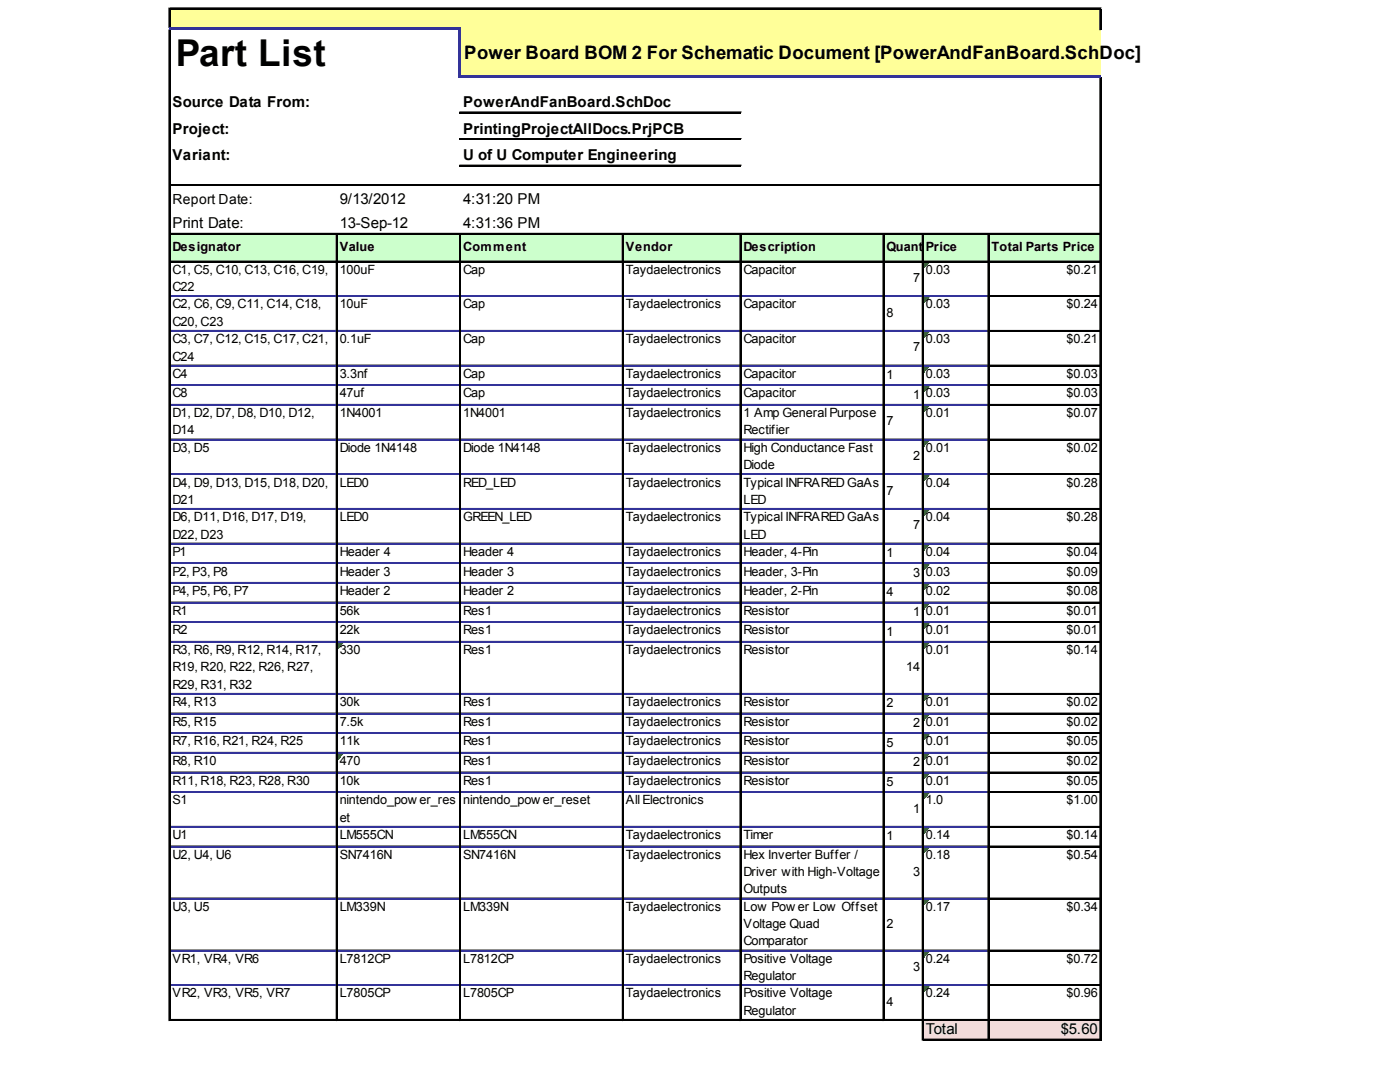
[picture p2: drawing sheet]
<svg xmlns="http://www.w3.org/2000/svg" width="271mm" height="207mm" viewBox="0 0 271 207" stroke-linecap="round" stroke-linejoin="round" font-family="sans-serif">
<defs><g id="words">
<text font-size="7.2" x="34" y="12.7">Part List</text>
<text font-size="3.6" x="89.9" y="11.5">Power Board BOM 2 For Schematic Document [PowerAndFanBoard.SchDoc]</text>
<g font-size="2.9">
<text x="33.4" y="20.7">Source Data From:</text>
<text x="89.6" y="20.7">PowerAndFanBoard.SchDoc</text>
<text x="33.4" y="25.8">Project:</text>
<text x="89.6" y="25.8">PrintingProjectAllDocs.PrjPCB</text>
<text x="33.4" y="31">Variant:</text>
<text x="89.6" y="31">U of U Computer Engineering</text>
<text x="65.7" y="39.5">9/13/2012</text>
<text x="89.6" y="39.5">4:31:20 PM</text>
<text x="33.4" y="44.2">Print Date:</text>
<text x="65.7" y="44.2">13-Sep-12</text>
<text x="89.6" y="44.2">4:31:36 PM</text>
<text x="179.2" y="200">Total</text>
<text x="205.3" y="200">$5.60</text>
</g>
<text font-size="2.7" x="33.4" y="39.5">Report Date:</text>
<g font-size="2.5">
<text x="33.4" y="48.5">Designator</text>
<text x="33.4" y="52.9">C1, C5, C10, C13, C16, C19,</text>
<text x="65.7" y="48.5">Value</text>
<text x="65.7" y="52.9">100uF</text>
<text x="89.6" y="48.5">Comment</text>
<text x="89.6" y="52.9">Cap</text>
<text x="121.1" y="48.5">Vendor</text>
<text x="121.1" y="52.9">Taydaelectronics</text>
<text x="143.9" y="48.5">Description</text>
<text x="143.9" y="52.9">Capacitor</text>
<text x="171.6" y="48.5">Quant</text>
<text x="178.7" y="48.5">itPyrice</text>
<text x="179.2" y="52.9">0.03</text>
<text x="191.9" y="48.5">Total Parts Price</text>
<text x="206.4" y="52.9">$0.21</text>
<text x="33.4" y="56.3">C22</text>
<text x="33.4" y="59.6">C2, C6, C9, C11, C14, C18,</text>
<text x="65.7" y="59.6">10uF</text>
<text x="89.6" y="59.6">Cap</text>
<text x="121.1" y="59.6">Taydaelectronics</text>
<text x="143.9" y="59.6">Capacitor</text>
<text x="176.7" y="54.5">7</text>
<text x="179.2" y="59.6">0.03</text>
<text x="206.4" y="59.6">$0.24</text>
<text x="33.4" y="63">C20, C23</text>
<text x="171.6" y="61.2">8</text>
<text x="33.4" y="66.4">C3, C7, C12, C15, C17, C21,</text>
<text x="33.4" y="69.7">C24</text>
<text x="65.7" y="66.4">0.1uF</text>
<text x="89.6" y="66.4">Cap</text>
<text x="121.1" y="66.4">Taydaelectronics</text>
<text x="143.9" y="66.4">Capacitor</text>
<text x="176.7" y="67.9">7</text>
<text x="179.2" y="66.4">0.03</text>
<text x="206.4" y="66.4">$0.21</text>
<text x="33.4" y="73.1">C4</text>
<text x="33.4" y="76.9">C8</text>
<text x="65.7" y="73.1">3.3nf</text>
<text x="65.7" y="76.9">47uf</text>
<text x="89.6" y="73.1">Cap</text>
<text x="89.6" y="76.9">Cap</text>
<text x="121.1" y="73.1">Taydaelectronics</text>
<text x="121.1" y="76.9">Taydaelectronics</text>
<text x="143.9" y="73.1">Capacitor</text>
<text x="143.9" y="76.9">Capacitor</text>
<text x="171.6" y="73.3">1</text>
<text x="176.7" y="77.1">1</text>
<text x="179.2" y="73.1">0.03</text>
<text x="179.2" y="76.9">0.03</text>
<text x="206.4" y="73.1">$0.03</text>
<text x="206.4" y="76.9">$0.03</text>
<text x="33.4" y="80.7">D1, D2, D7, D8, D10, D12,</text>
<text x="65.7" y="80.7">1N4001</text>
<text x="89.6" y="80.7">1N4001</text>
<text x="121.1" y="80.7">Taydaelectronics</text>
<text x="143.9" y="80.7">1 Amp General Purpose</text>
<text x="171.6" y="82.2">7</text>
<text x="179.2" y="80.7">0.01</text>
<text x="206.4" y="80.7">$0.07</text>
<text x="33.4" y="84">D14</text>
<text x="33.4" y="87.4">D3, D5</text>
<text x="65.7" y="87.4">Diode 1N4148</text>
<text x="89.6" y="87.4">Diode 1N4148</text>
<text x="121.1" y="87.4">Taydaelectronics</text>
<text x="143.9" y="84">Rectifier</text>
<text x="143.9" y="87.4">High Conductance Fast</text>
<text x="176.7" y="88.9">2</text>
<text x="179.2" y="87.4">0.01</text>
<text x="206.4" y="87.4">$0.02</text>
<text x="33.4" y="94.1">D4, D9, D13, D15, D18, D20,</text>
<text x="65.7" y="94.1">LED0</text>
<text x="89.6" y="94.1">RED_LED</text>
<text x="121.1" y="94.1">Taydaelectronics</text>
<text x="143.9" y="90.7">Diode</text>
<text x="143.9" y="94.1">Typical INFRAREDGaAs</text>
<text x="171.6" y="95.6">7</text>
<text x="179.2" y="94.1">0.04</text>
<text x="206.4" y="94.1">$0.28</text>
<text x="33.4" y="97.4">D21</text>
<text x="33.4" y="100.8">D6, D11, D16, D17, D19,</text>
<text x="65.7" y="100.8">LED0</text>
<text x="89.6" y="100.8">GREEN_LED</text>
<text x="121.1" y="100.8">Taydaelectronics</text>
<text x="143.9" y="97.4">LED</text>
<text x="143.9" y="100.8">Typical INFRAREDGaAs</text>
<text x="179.2" y="100.8">0.04</text>
<text x="206.4" y="100.8">$0.28</text>
<text x="33.4" y="104.1">D22, D23</text>
<text x="33.4" y="107.5">P1</text>
<text x="65.7" y="107.5">Header 4</text>
<text x="89.6" y="107.5">Header 4</text>
<text x="121.1" y="107.5">Taydaelectronics</text>
<text x="143.9" y="104.1">LED</text>
<text x="143.9" y="107.5">Header, 4-Pin</text>
<text x="171.6" y="107.7">1</text>
<text x="176.7" y="102.3">7</text>
<text x="179.2" y="107.5">0.04</text>
<text x="206.4" y="107.5">$0.04</text>
<text x="33.4" y="111.3">P2, P3, P8</text>
<text x="65.7" y="111.3">Header 3</text>
<text x="89.6" y="111.3">Header 3</text>
<text x="121.1" y="111.3">Taydaelectronics</text>
<text x="143.9" y="111.3">Header, 3-Pin</text>
<text x="176.7" y="111.5">3</text>
<text x="179.2" y="111.3">0.03</text>
<text x="206.4" y="111.3">$0.09</text>
<text x="33.4" y="115.1">P4, P5, P6, P7</text>
<text x="33.4" y="118.9">R1</text>
<text x="65.7" y="115.1">Header 2</text>
<text x="65.7" y="118.9">56k</text>
<text x="89.6" y="115.1">Header 2</text>
<text x="89.6" y="118.9">Res1</text>
<text x="121.1" y="115.1">Taydaelectronics</text>
<text x="121.1" y="118.9">Taydaelectronics</text>
<text x="143.9" y="115.1">Header, 2-Pin</text>
<text x="143.9" y="118.9">Resistor</text>
<text x="171.6" y="115.3">4</text>
<text x="176.7" y="119.1">1</text>
<text x="179.2" y="115.1">0.02</text>
<text x="179.2" y="118.9">0.01</text>
<text x="206.4" y="115.1">$0.08</text>
<text x="206.4" y="118.9">$0.01</text>
<text x="33.4" y="122.7">R2</text>
<text x="65.7" y="122.7">22k</text>
<text x="89.6" y="122.7">Res1</text>
<text x="121.1" y="122.7">Taydaelectronics</text>
<text x="143.9" y="122.7">Resistor</text>
<text x="171.6" y="122.9">1</text>
<text x="179.2" y="122.7">0.01</text>
<text x="206.4" y="122.7">$0.01</text>
<text x="33.4" y="126.5">R3, R6, R9, R12, R14, R17,</text>
<text x="33.4" y="129.8">R19, R20, R22, R26, R27,</text>
<text x="65.7" y="126.5">330</text>
<text x="89.6" y="126.5">Res1</text>
<text x="121.1" y="126.5">Taydaelectronics</text>
<text x="143.9" y="126.5">Resistor</text>
<text x="175.4" y="129.8">14</text>
<text x="179.2" y="126.5">0.01</text>
<text x="206.4" y="126.5">$0.14</text>
<text x="33.4" y="133.2">R29, R31, R32</text>
<text x="33.4" y="136.5">R4, R13</text>
<text x="65.7" y="136.5">30k</text>
<text x="89.6" y="136.5">Res1</text>
<text x="121.1" y="136.5">Taydaelectronics</text>
<text x="143.9" y="136.5">Resistor</text>
<text x="171.6" y="136.8">2</text>
<text x="179.2" y="136.5">0.01</text>
<text x="206.4" y="136.5">$0.02</text>
<text x="33.4" y="140.3">R5, R15</text>
<text x="65.7" y="140.3">7.5k</text>
<text x="89.6" y="140.3">Res1</text>
<text x="121.1" y="140.3">Taydaelectronics</text>
<text x="143.9" y="140.3">Resistor</text>
<text x="176.7" y="140.6">2</text>
<text x="179.2" y="140.3">0.01</text>
<text x="206.4" y="140.3">$0.02</text>
<text x="33.4" y="144.1">R7, R16, R21, R24, R25</text>
<text x="33.4" y="147.9">R8, R10</text>
<text x="65.7" y="144.1">11k</text>
<text x="65.7" y="147.9">470</text>
<text x="89.6" y="144.1">Res1</text>
<text x="89.6" y="147.9">Res1</text>
<text x="121.1" y="144.1">Taydaelectronics</text>
<text x="121.1" y="147.9">Taydaelectronics</text>
<text x="143.9" y="144.1">Resistor</text>
<text x="143.9" y="147.9">Resistor</text>
<text x="171.6" y="144.4">5</text>
<text x="176.7" y="148.2">2</text>
<text x="179.2" y="144.1">0.01</text>
<text x="179.2" y="147.9">0.01</text>
<text x="206.4" y="144.1">$0.05</text>
<text x="206.4" y="147.9">$0.02</text>
<text x="33.4" y="151.7">R11, R18, R23, R28, R30</text>
<text x="33.4" y="155.5">S1</text>
<text x="65.7" y="151.7">10k</text>
<text x="65.7" y="155.5">nintendo_pow er_res</text>
<text x="89.6" y="151.7">Res1</text>
<text x="89.6" y="155.5">nintendo_pow er_reset</text>
<text x="121.1" y="151.7">Taydaelectronics</text>
<text x="121.1" y="155.5">All Electronics</text>
<text x="143.9" y="151.7">Resistor</text>
<text x="171.6" y="152">5</text>
<text x="179.2" y="151.7">0.01</text>
<text x="179.2" y="155.5">1.0</text>
<text x="206.4" y="151.7">$0.05</text>
<text x="206.4" y="155.5">$1.00</text>
<text x="65.7" y="158.9">et</text>
<text x="176.7" y="157.1">1</text>
<text x="33.4" y="162.2">U1</text>
<text x="33.4" y="166">U2, U4, U6</text>
<text x="65.7" y="162.2">LM555CN</text>
<text x="65.7" y="166">SN7416N</text>
<text x="89.6" y="162.2">LM555CN</text>
<text x="89.6" y="166">SN7416N</text>
<text x="121.1" y="162.2">Taydaelectronics</text>
<text x="121.1" y="166">Taydaelectronics</text>
<text x="143.9" y="162.2">Timer</text>
<text x="143.9" y="166">Hex Inverter Buffer /</text>
<text x="171.6" y="162.5">1</text>
<text x="179.2" y="162.2">0.14</text>
<text x="179.2" y="166">0.18</text>
<text x="206.4" y="162.2">$0.14</text>
<text x="206.4" y="166">$0.54</text>
<text x="143.9" y="169.4">Driver with High-Voltage</text>
<text x="143.9" y="172.8">Outputs</text>
<text x="176.7" y="169.4">3</text>
<text x="33.4" y="176.1">U3, U5</text>
<text x="65.7" y="176.1">LM339N</text>
<text x="89.6" y="176.1">LM339N</text>
<text x="121.1" y="176.1">Taydaelectronics</text>
<text x="143.9" y="176.1">Low Pow er Low Offset</text>
<text x="143.9" y="179.5">Voltage Quad</text>
<text x="171.6" y="179.5">2</text>
<text x="179.2" y="176.1">0.17</text>
<text x="206.4" y="176.1">$0.34</text>
<text x="143.9" y="182.8">Comparator</text>
<text x="33.4" y="186.2">VR1, VR4, VR6</text>
<text x="65.7" y="186.2">L7812CP</text>
<text x="89.6" y="186.2">L7812CP</text>
<text x="121.1" y="186.2">Taydaelectronics</text>
<text x="143.9" y="186.2">Positive Voltage</text>
<text x="143.9" y="189.5">Regulator</text>
<text x="176.7" y="187.7">3</text>
<text x="179.2" y="186.2">0.24</text>
<text x="206.4" y="186.2">$0.72</text>
<text x="33.4" y="192.9">VR2, VR3, VR5, VR7</text>
<text x="65.7" y="192.9">L7805CP</text>
<text x="89.6" y="192.9">L7805CP</text>
<text x="121.1" y="192.9">Taydaelectronics</text>
<text x="143.9" y="192.9">Positive Voltage</text>
<text x="143.9" y="196.2">Regulator</text>
<text x="171.6" y="194.4">4</text>
<text x="179.2" y="192.9">0.24</text>
<text x="206.4" y="192.9">$0.96</text>
</g>
</g></defs>
<g fill="#ff9">
<path d="M32.9 1.7h180.2v4.1h-180.2z"/>
<path d="M89 5.6h124.1v9.3h-124.1z"/>
</g>
<path d="M32.9 45.1h180.2v5.6h-180.2z" fill="#cfc"/>
<path d="M178.7 50.7h1.1" fill="none" stroke="#008000" stroke-width=".22"/>
<path d="M178.7 50.7h1.1v.2h-1.1z" fill="#008000"/>
<path d="M178.7 50.9h.9" fill="none" stroke="#008000" stroke-width=".22"/>
<path d="M178.7 50.9h.9v.3h-.9z" fill="#008000"/>
<path d="M178.7 51.2h.7" fill="none" stroke="#008000" stroke-width=".22"/>
<path d="M178.7 51.2h.7v.2h-.7z" fill="#008000"/>
<path d="M178.7 51.4h.5" fill="none" stroke="#008000" stroke-width=".22"/>
<path d="M178.7 51.4h.5v.2h-.5z" fill="#008000"/>
<path d="M178.7 51.6h.2" fill="none" stroke="#008000" stroke-width=".22"/>
<path d="M178.7 51.6h.2v.2h-.2z" fill="#008000"/>
<path d="M178.7 57.4h1.1" fill="none" stroke="#008000" stroke-width=".22"/>
<path d="M178.7 57.4h1.1v.2h-1.1z" fill="#008000"/>
<path d="M178.7 57.6h.9" fill="none" stroke="#008000" stroke-width=".22"/>
<path d="M178.7 57.6h.9v.3h-.9z" fill="#008000"/>
<path d="M178.7 57.9h.7" fill="none" stroke="#008000" stroke-width=".22"/>
<path d="M178.7 57.9h.7v.2h-.7z" fill="#008000"/>
<path d="M178.7 58.1h.5" fill="none" stroke="#008000" stroke-width=".22"/>
<path d="M178.7 58.1h.5v.2h-.5z" fill="#008000"/>
<path d="M178.7 58.3h.2" fill="none" stroke="#008000" stroke-width=".22"/>
<path d="M178.7 58.3h.2v.2h-.2z" fill="#008000"/>
<path d="M178.7 64.1h1.1" fill="none" stroke="#008000" stroke-width=".22"/>
<path d="M178.7 64.1h1.1v.2h-1.1z" fill="#008000"/>
<path d="M178.7 64.3h.9" fill="none" stroke="#008000" stroke-width=".22"/>
<path d="M178.7 64.3h.9v.3h-.9z" fill="#008000"/>
<path d="M178.7 64.6h.7" fill="none" stroke="#008000" stroke-width=".22"/>
<path d="M178.7 64.6h.7v.2h-.7z" fill="#008000"/>
<path d="M178.7 64.8h.5" fill="none" stroke="#008000" stroke-width=".22"/>
<path d="M178.7 64.8h.5v.2h-.5z" fill="#008000"/>
<path d="M178.7 65h.2" fill="none" stroke="#008000" stroke-width=".22"/>
<path d="M178.7 65h.2v.2h-.2z" fill="#008000"/>
<path d="M178.7 70.8h1.1" fill="none" stroke="#008000" stroke-width=".22"/>
<path d="M178.7 70.8h1.1v.3h-1.1z" fill="#008000"/>
<path d="M178.7 71.1h.9" fill="none" stroke="#008000" stroke-width=".22"/>
<path d="M178.7 71.1h.9v.2h-.9z" fill="#008000"/>
<path d="M178.7 71.3h.7" fill="none" stroke="#008000" stroke-width=".22"/>
<path d="M178.7 71.3h.7v.2h-.7z" fill="#008000"/>
<path d="M178.7 71.5h.5" fill="none" stroke="#008000" stroke-width=".22"/>
<path d="M178.7 71.5h.5v.2h-.5z" fill="#008000"/>
<path d="M178.7 71.7h.2" fill="none" stroke="#008000" stroke-width=".22"/>
<path d="M178.7 71.7h.2v.2h-.2z" fill="#008000"/>
<path d="M178.7 74.6h1.1" fill="none" stroke="#008000" stroke-width=".22"/>
<path d="M178.7 74.6h1.1v.3h-1.1z" fill="#008000"/>
<path d="M178.7 74.9h.9" fill="none" stroke="#008000" stroke-width=".22"/>
<path d="M178.7 74.9h.9v.2h-.9z" fill="#008000"/>
<path d="M178.7 75.1h.7" fill="none" stroke="#008000" stroke-width=".22"/>
<path d="M178.7 75.1h.7v.2h-.7z" fill="#008000"/>
<path d="M178.7 75.3h.5" fill="none" stroke="#008000" stroke-width=".22"/>
<path d="M178.7 75.3h.5v.2h-.5z" fill="#008000"/>
<path d="M178.7 75.5h.2" fill="none" stroke="#008000" stroke-width=".22"/>
<path d="M178.7 75.5h.2v.2h-.2z" fill="#008000"/>
<path d="M178.7 78.4h1.1" fill="none" stroke="#008000" stroke-width=".22"/>
<path d="M178.7 78.4h1.1v.3h-1.1z" fill="#008000"/>
<path d="M178.7 78.7h.9" fill="none" stroke="#008000" stroke-width=".22"/>
<path d="M178.7 78.7h.9v.2h-.9z" fill="#008000"/>
<path d="M178.7 78.9h.7" fill="none" stroke="#008000" stroke-width=".22"/>
<path d="M178.7 78.9h.7v.2h-.7z" fill="#008000"/>
<path d="M178.7 79.1h.5" fill="none" stroke="#008000" stroke-width=".22"/>
<path d="M178.7 79.1h.5v.2h-.5z" fill="#008000"/>
<path d="M178.7 79.3h.2" fill="none" stroke="#008000" stroke-width=".22"/>
<path d="M178.7 79.3h.2v.2h-.2z" fill="#008000"/>
<path d="M178.7 85.1h1.1" fill="none" stroke="#008000" stroke-width=".22"/>
<path d="M178.7 85.1h1.1v.3h-1.1z" fill="#008000"/>
<path d="M178.7 85.4h.9" fill="none" stroke="#008000" stroke-width=".22"/>
<path d="M178.7 85.4h.9v.2h-.9z" fill="#008000"/>
<path d="M178.7 85.6h.7" fill="none" stroke="#008000" stroke-width=".22"/>
<path d="M178.7 85.6h.7v.2h-.7z" fill="#008000"/>
<path d="M178.7 85.8h.5" fill="none" stroke="#008000" stroke-width=".22"/>
<path d="M178.7 85.8h.5v.2h-.5z" fill="#008000"/>
<path d="M178.7 86h.2" fill="none" stroke="#008000" stroke-width=".22"/>
<path d="M178.7 86h.2v.3h-.2z" fill="#008000"/>
<path d="M178.7 91.8h1.1" fill="none" stroke="#008000" stroke-width=".22"/>
<path d="M178.7 91.8h1.1v.3h-1.1z" fill="#008000"/>
<path d="M178.7 92.1h.9" fill="none" stroke="#008000" stroke-width=".22"/>
<path d="M178.7 92.1h.9v.2h-.9z" fill="#008000"/>
<path d="M178.7 92.3h.7" fill="none" stroke="#008000" stroke-width=".22"/>
<path d="M178.7 92.3h.7v.2h-.7z" fill="#008000"/>
<path d="M178.7 92.5h.5" fill="none" stroke="#008000" stroke-width=".22"/>
<path d="M178.7 92.5h.5v.2h-.5z" fill="#008000"/>
<path d="M178.7 92.7h.2" fill="none" stroke="#008000" stroke-width=".22"/>
<path d="M178.7 92.7h.2v.3h-.2z" fill="#008000"/>
<path d="M178.7 98.5h1.1" fill="none" stroke="#008000" stroke-width=".22"/>
<path d="M178.7 98.5h1.1v.3h-1.1z" fill="#008000"/>
<path d="M178.7 98.8h.9" fill="none" stroke="#008000" stroke-width=".22"/>
<path d="M178.7 98.8h.9v.2h-.9z" fill="#008000"/>
<path d="M178.7 99h.7" fill="none" stroke="#008000" stroke-width=".22"/>
<path d="M178.7 99h.7v.2h-.7z" fill="#008000"/>
<path d="M178.7 99.2h.5" fill="none" stroke="#008000" stroke-width=".22"/>
<path d="M178.7 99.2h.5v.2h-.5z" fill="#008000"/>
<path d="M178.7 99.4h.2" fill="none" stroke="#008000" stroke-width=".22"/>
<path d="M178.7 99.4h.2v.3h-.2z" fill="#008000"/>
<path d="M178.7 105.3h1.1" fill="none" stroke="#008000" stroke-width=".22"/>
<path d="M178.7 105.3h1.1v.2h-1.1z" fill="#008000"/>
<path d="M178.7 105.5h.9" fill="none" stroke="#008000" stroke-width=".22"/>
<path d="M178.7 105.5h.9v.2h-.9z" fill="#008000"/>
<path d="M178.7 105.7h.7" fill="none" stroke="#008000" stroke-width=".22"/>
<path d="M178.7 105.7h.7v.2h-.7z" fill="#008000"/>
<path d="M178.7 105.9h.5" fill="none" stroke="#008000" stroke-width=".22"/>
<path d="M178.7 105.9h.5v.2h-.5z" fill="#008000"/>
<path d="M178.7 106.1h.2" fill="none" stroke="#008000" stroke-width=".22"/>
<path d="M178.7 106.1h.2v.3h-.2z" fill="#008000"/>
<path d="M178.7 109.1h1.1" fill="none" stroke="#008000" stroke-width=".22"/>
<path d="M178.7 109.1h1.1v.2h-1.1z" fill="#008000"/>
<path d="M178.7 109.3h.9" fill="none" stroke="#008000" stroke-width=".22"/>
<path d="M178.7 109.3h.9v.2h-.9z" fill="#008000"/>
<path d="M178.7 109.5h.7" fill="none" stroke="#008000" stroke-width=".22"/>
<path d="M178.7 109.5h.7v.2h-.7z" fill="#008000"/>
<path d="M178.7 109.7h.5" fill="none" stroke="#008000" stroke-width=".22"/>
<path d="M178.7 109.7h.5v.2h-.5z" fill="#008000"/>
<path d="M178.7 109.9h.2" fill="none" stroke="#008000" stroke-width=".22"/>
<path d="M178.7 109.9h.2v.3h-.2z" fill="#008000"/>
<path d="M178.7 112.9h1.1" fill="none" stroke="#008000" stroke-width=".22"/>
<path d="M178.7 112.9h1.1v.2h-1.1z" fill="#008000"/>
<path d="M178.7 113.1h.9" fill="none" stroke="#008000" stroke-width=".22"/>
<path d="M178.7 113.1h.9v.2h-.9z" fill="#008000"/>
<path d="M178.7 113.3h.7" fill="none" stroke="#008000" stroke-width=".22"/>
<path d="M178.7 113.3h.7v.2h-.7z" fill="#008000"/>
<path d="M178.7 113.5h.5" fill="none" stroke="#008000" stroke-width=".22"/>
<path d="M178.7 113.5h.5v.2h-.5z" fill="#008000"/>
<path d="M178.7 113.7h.2" fill="none" stroke="#008000" stroke-width=".22"/>
<path d="M178.7 113.7h.2v.3h-.2z" fill="#008000"/>
<path d="M178.7 116.7h1.1" fill="none" stroke="#008000" stroke-width=".22"/>
<path d="M178.7 116.7h1.1v.2h-1.1z" fill="#008000"/>
<path d="M178.7 116.9h.9" fill="none" stroke="#008000" stroke-width=".22"/>
<path d="M178.7 116.9h.9v.2h-.9z" fill="#008000"/>
<path d="M178.7 117.1h.7" fill="none" stroke="#008000" stroke-width=".22"/>
<path d="M178.7 117.1h.7v.2h-.7z" fill="#008000"/>
<path d="M178.7 117.3h.5" fill="none" stroke="#008000" stroke-width=".22"/>
<path d="M178.7 117.3h.5v.2h-.5z" fill="#008000"/>
<path d="M178.7 117.5h.2" fill="none" stroke="#008000" stroke-width=".22"/>
<path d="M178.7 117.5h.2v.3h-.2z" fill="#008000"/>
<path d="M178.7 120.5h1.1" fill="none" stroke="#008000" stroke-width=".22"/>
<path d="M178.7 120.5h1.1v.2h-1.1z" fill="#008000"/>
<path d="M178.7 120.7h.9" fill="none" stroke="#008000" stroke-width=".22"/>
<path d="M178.7 120.7h.9v.2h-.9z" fill="#008000"/>
<path d="M178.7 120.9h.7" fill="none" stroke="#008000" stroke-width=".22"/>
<path d="M178.7 120.9h.7v.2h-.7z" fill="#008000"/>
<path d="M178.7 121.1h.5" fill="none" stroke="#008000" stroke-width=".22"/>
<path d="M178.7 121.1h.5v.2h-.5z" fill="#008000"/>
<path d="M178.7 121.3h.2" fill="none" stroke="#008000" stroke-width=".22"/>
<path d="M178.7 121.3h.2v.3h-.2z" fill="#008000"/>
<path d="M65.3 124.3h1.1" fill="none" stroke="#008000" stroke-width=".22"/>
<path d="M65.3 124.3h1.1v.2h-1.1z" fill="#008000"/>
<path d="M65.3 124.5h.9" fill="none" stroke="#008000" stroke-width=".22"/>
<path d="M65.3 124.5h.9v.2h-.9z" fill="#008000"/>
<path d="M65.3 124.7h.7" fill="none" stroke="#008000" stroke-width=".22"/>
<path d="M65.3 124.7h.7v.2h-.7z" fill="#008000"/>
<path d="M65.3 124.9h.4" fill="none" stroke="#008000" stroke-width=".22"/>
<path d="M65.3 124.9h.4v.2h-.4z" fill="#008000"/>
<path d="M65.3 125.1h.2" fill="none" stroke="#008000" stroke-width=".22"/>
<path d="M65.3 125.1h.2v.3h-.2z" fill="#008000"/>
<path d="M178.7 124.3h1.1" fill="none" stroke="#008000" stroke-width=".22"/>
<path d="M178.7 124.3h1.1v.2h-1.1z" fill="#008000"/>
<path d="M178.7 124.5h.9" fill="none" stroke="#008000" stroke-width=".22"/>
<path d="M178.7 124.5h.9v.2h-.9z" fill="#008000"/>
<path d="M178.7 124.7h.7" fill="none" stroke="#008000" stroke-width=".22"/>
<path d="M178.7 124.7h.7v.2h-.7z" fill="#008000"/>
<path d="M178.7 124.9h.5" fill="none" stroke="#008000" stroke-width=".22"/>
<path d="M178.7 124.9h.5v.2h-.5z" fill="#008000"/>
<path d="M178.7 125.1h.2" fill="none" stroke="#008000" stroke-width=".22"/>
<path d="M178.7 125.1h.2v.3h-.2z" fill="#008000"/>
<path d="M178.7 134.3h1.1" fill="none" stroke="#008000" stroke-width=".22"/>
<path d="M178.7 134.3h1.1v.2h-1.1z" fill="#008000"/>
<path d="M178.7 134.5h.9" fill="none" stroke="#008000" stroke-width=".22"/>
<path d="M178.7 134.5h.9v.3h-.9z" fill="#008000"/>
<path d="M178.7 134.8h.7" fill="none" stroke="#008000" stroke-width=".22"/>
<path d="M178.7 134.8h.7v.2h-.7z" fill="#008000"/>
<path d="M178.7 135h.5" fill="none" stroke="#008000" stroke-width=".22"/>
<path d="M178.7 135h.5v.2h-.5z" fill="#008000"/>
<path d="M178.7 135.2h.2" fill="none" stroke="#008000" stroke-width=".22"/>
<path d="M178.7 135.2h.2v.2h-.2z" fill="#008000"/>
<path d="M178.7 138.1h1.1" fill="none" stroke="#008000" stroke-width=".22"/>
<path d="M178.7 138.1h1.1v.2h-1.1z" fill="#008000"/>
<path d="M178.7 138.3h.9" fill="none" stroke="#008000" stroke-width=".22"/>
<path d="M178.7 138.3h.9v.3h-.9z" fill="#008000"/>
<path d="M178.7 138.6h.7" fill="none" stroke="#008000" stroke-width=".22"/>
<path d="M178.7 138.6h.7v.2h-.7z" fill="#008000"/>
<path d="M178.7 138.8h.5" fill="none" stroke="#008000" stroke-width=".22"/>
<path d="M178.7 138.8h.5v.2h-.5z" fill="#008000"/>
<path d="M178.7 139h.2" fill="none" stroke="#008000" stroke-width=".22"/>
<path d="M178.7 139h.2v.2h-.2z" fill="#008000"/>
<path d="M178.7 141.9h1.1" fill="none" stroke="#008000" stroke-width=".22"/>
<path d="M178.7 141.9h1.1v.2h-1.1z" fill="#008000"/>
<path d="M178.7 142.1h.9" fill="none" stroke="#008000" stroke-width=".22"/>
<path d="M178.7 142.1h.9v.3h-.9z" fill="#008000"/>
<path d="M178.7 142.4h.7" fill="none" stroke="#008000" stroke-width=".22"/>
<path d="M178.7 142.4h.7v.2h-.7z" fill="#008000"/>
<path d="M178.7 142.6h.5" fill="none" stroke="#008000" stroke-width=".22"/>
<path d="M178.7 142.6h.5v.2h-.5z" fill="#008000"/>
<path d="M178.7 142.8h.2" fill="none" stroke="#008000" stroke-width=".22"/>
<path d="M178.7 142.8h.2v.2h-.2z" fill="#008000"/>
<path d="M65.3 145.7h1.1" fill="none" stroke="#008000" stroke-width=".22"/>
<path d="M65.3 145.7h1.1v.2h-1.1z" fill="#008000"/>
<path d="M65.3 145.9h.9" fill="none" stroke="#008000" stroke-width=".22"/>
<path d="M65.3 145.9h.9v.3h-.9z" fill="#008000"/>
<path d="M65.3 146.2h.7" fill="none" stroke="#008000" stroke-width=".22"/>
<path d="M65.3 146.2h.7v.2h-.7z" fill="#008000"/>
<path d="M65.3 146.4h.4" fill="none" stroke="#008000" stroke-width=".22"/>
<path d="M65.3 146.4h.4v.2h-.4z" fill="#008000"/>
<path d="M65.3 146.6h.2" fill="none" stroke="#008000" stroke-width=".22"/>
<path d="M65.3 146.6h.2v.2h-.2z" fill="#008000"/>
<path d="M178.7 145.7h1.1" fill="none" stroke="#008000" stroke-width=".22"/>
<path d="M178.7 145.7h1.1v.2h-1.1z" fill="#008000"/>
<path d="M178.7 145.9h.9" fill="none" stroke="#008000" stroke-width=".22"/>
<path d="M178.7 145.9h.9v.3h-.9z" fill="#008000"/>
<path d="M178.7 146.2h.7" fill="none" stroke="#008000" stroke-width=".22"/>
<path d="M178.7 146.2h.7v.2h-.7z" fill="#008000"/>
<path d="M178.7 146.4h.5" fill="none" stroke="#008000" stroke-width=".22"/>
<path d="M178.7 146.4h.5v.2h-.5z" fill="#008000"/>
<path d="M178.7 146.6h.2" fill="none" stroke="#008000" stroke-width=".22"/>
<path d="M178.7 146.6h.2v.2h-.2z" fill="#008000"/>
<path d="M178.7 149.5h1.1" fill="none" stroke="#008000" stroke-width=".22"/>
<path d="M178.7 149.5h1.1v.2h-1.1z" fill="#008000"/>
<path d="M178.7 149.7h.9" fill="none" stroke="#008000" stroke-width=".22"/>
<path d="M178.7 149.7h.9v.3h-.9z" fill="#008000"/>
<path d="M178.7 150h.7" fill="none" stroke="#008000" stroke-width=".22"/>
<path d="M178.7 150h.7v.2h-.7z" fill="#008000"/>
<path d="M178.7 150.2h.5" fill="none" stroke="#008000" stroke-width=".22"/>
<path d="M178.7 150.2h.5v.2h-.5z" fill="#008000"/>
<path d="M178.7 150.4h.2" fill="none" stroke="#008000" stroke-width=".22"/>
<path d="M178.7 150.4h.2v.2h-.2z" fill="#008000"/>
<path d="M178.7 153.3h1.1" fill="none" stroke="#008000" stroke-width=".22"/>
<path d="M178.7 153.3h1.1v.2h-1.1z" fill="#008000"/>
<path d="M178.7 153.5h.9" fill="none" stroke="#008000" stroke-width=".22"/>
<path d="M178.7 153.5h.9v.3h-.9z" fill="#008000"/>
<path d="M178.7 153.8h.7" fill="none" stroke="#008000" stroke-width=".22"/>
<path d="M178.7 153.8h.7v.2h-.7z" fill="#008000"/>
<path d="M178.7 154h.5" fill="none" stroke="#008000" stroke-width=".22"/>
<path d="M178.7 154h.5v.2h-.5z" fill="#008000"/>
<path d="M178.7 154.2h.2" fill="none" stroke="#008000" stroke-width=".22"/>
<path d="M178.7 154.2h.2v.2h-.2z" fill="#008000"/>
<path d="M178.7 160h1.1" fill="none" stroke="#008000" stroke-width=".22"/>
<path d="M178.7 160h1.1v.2h-1.1z" fill="#008000"/>
<path d="M178.7 160.2h.9" fill="none" stroke="#008000" stroke-width=".22"/>
<path d="M178.7 160.2h.9v.3h-.9z" fill="#008000"/>
<path d="M178.7 160.5h.7" fill="none" stroke="#008000" stroke-width=".22"/>
<path d="M178.7 160.5h.7v.2h-.7z" fill="#008000"/>
<path d="M178.7 160.7h.5" fill="none" stroke="#008000" stroke-width=".22"/>
<path d="M178.7 160.7h.5v.2h-.5z" fill="#008000"/>
<path d="M178.7 160.9h.2" fill="none" stroke="#008000" stroke-width=".22"/>
<path d="M178.7 160.9h.2v.2h-.2z" fill="#008000"/>
<path d="M178.7 163.8h1.1" fill="none" stroke="#008000" stroke-width=".22"/>
<path d="M178.7 163.8h1.1v.2h-1.1z" fill="#008000"/>
<path d="M178.7 164h.9" fill="none" stroke="#008000" stroke-width=".22"/>
<path d="M178.7 164h.9v.3h-.9z" fill="#008000"/>
<path d="M178.7 164.3h.7" fill="none" stroke="#008000" stroke-width=".22"/>
<path d="M178.7 164.3h.7v.2h-.7z" fill="#008000"/>
<path d="M178.7 164.5h.5" fill="none" stroke="#008000" stroke-width=".22"/>
<path d="M178.7 164.5h.5v.2h-.5z" fill="#008000"/>
<path d="M178.7 164.7h.2" fill="none" stroke="#008000" stroke-width=".22"/>
<path d="M178.7 164.7h.2v.2h-.2z" fill="#008000"/>
<path d="M178.7 173.9h1.1" fill="none" stroke="#008000" stroke-width=".22"/>
<path d="M178.7 173.9h1.1v.2h-1.1z" fill="#008000"/>
<path d="M178.7 174.1h.9" fill="none" stroke="#008000" stroke-width=".22"/>
<path d="M178.7 174.1h.9v.2h-.9z" fill="#008000"/>
<path d="M178.7 174.3h.7" fill="none" stroke="#008000" stroke-width=".22"/>
<path d="M178.7 174.3h.7v.2h-.7z" fill="#008000"/>
<path d="M178.7 174.5h.5" fill="none" stroke="#008000" stroke-width=".22"/>
<path d="M178.7 174.5h.5v.3h-.5z" fill="#008000"/>
<path d="M178.7 174.8h.2" fill="none" stroke="#008000" stroke-width=".22"/>
<path d="M178.7 174.8h.2v.2h-.2z" fill="#008000"/>
<path d="M178.7 183.9h1.1" fill="none" stroke="#008000" stroke-width=".22"/>
<path d="M178.7 183.9h1.1v.3h-1.1z" fill="#008000"/>
<path d="M178.7 184.2h.9" fill="none" stroke="#008000" stroke-width=".22"/>
<path d="M178.7 184.2h.9v.2h-.9z" fill="#008000"/>
<path d="M178.7 184.4h.7" fill="none" stroke="#008000" stroke-width=".22"/>
<path d="M178.7 184.4h.7v.2h-.7z" fill="#008000"/>
<path d="M178.7 184.6h.5" fill="none" stroke="#008000" stroke-width=".22"/>
<path d="M178.7 184.6h.5v.2h-.5z" fill="#008000"/>
<path d="M178.7 184.8h.2" fill="none" stroke="#008000" stroke-width=".22"/>
<path d="M178.7 184.8h.2v.3h-.2z" fill="#008000"/>
<path d="M178.7 190.6h1.1" fill="none" stroke="#008000" stroke-width=".22"/>
<path d="M178.7 190.6h1.1v.3h-1.1z" fill="#008000"/>
<path d="M178.7 190.9h.9" fill="none" stroke="#008000" stroke-width=".22"/>
<path d="M178.7 190.9h.9v.2h-.9z" fill="#008000"/>
<path d="M178.7 191.1h.7" fill="none" stroke="#008000" stroke-width=".22"/>
<path d="M178.7 191.1h.7v.2h-.7z" fill="#008000"/>
<path d="M178.7 191.3h.5" fill="none" stroke="#008000" stroke-width=".22"/>
<path d="M178.7 191.3h.5v.2h-.5z" fill="#008000"/>
<path d="M178.7 191.5h.2" fill="none" stroke="#008000" stroke-width=".22"/>
<path d="M178.7 191.5h.2v.3h-.2z" fill="#008000"/>
<path d="M178.5 197.1h34.6v4h-34.6z" fill="#f2dcdb"/>
<g fill="none" stroke="#000" stroke-width=".22">
<path d="M32.7 1.5v3.8M32.7 5.8v191.5M32.8 1.5v3.8M32.8 5.8v191.5M32.9 1.5h180.2M32.9 1.6h180.2M212.9 1.8v4M212.9 14.9v186.2M213 1.8v4M213 14.9v186.2M32.9 35.7h180.2M32.9 35.8h180.2"/>
<path d="M89 21.7h54.4M89 21.8h54.4M89 26.8h54.4M89 26.9h54.4M89 31.9h54.4M89 32h54.4M32.9 57.2h32.2M32.9 45.1h180.2M32.9 45.2h180.2M32.9 50.5h180.2M32.9 50.6h180.2M65.1 45.3v152"/>
<path d="M65.2 45.3v152M65.3 57.2h23.7M89 45.3v152M89.1 45.3v152M89.2 57.2h31.2M120.4 45.3v152M120.6 45.3v152M120.7 57.2h22.5M143.2 45.3v152M143.3 45.3v152M143.4 57.2h27.5M170.9 45.3v152"/>
<path d="M171 45.3v152M171.1 57.2h7.4M178.5 45.3v155.8M178.6 45.3v155.8M178.7 57.2h12.5M191.2 45.3v155.8M191.3 45.3v155.8M191.4 57.2h21.5M191.4 57.3h21.5M32.9 63.9h32.2M32.9 70.6h32.2M32.9 74.4h32.2"/>
<path d="M32.9 78.2h32.2M65.3 63.9h23.7M65.3 70.6h23.7M65.3 74.4h23.7M65.3 78.2h23.7M89.2 63.9h31.2M89.2 70.6h31.2M89.2 74.4h31.2M89.2 78.2h31.2M120.7 63.9h22.5M120.7 70.6h22.5M120.7 74.4h22.5"/>
<path d="M120.7 78.2h22.5M143.4 63.9h27.5M143.4 70.6h27.5M143.4 74.4h27.5M143.4 78.2h27.5M171.1 63.9h7.4M171.1 70.6h7.4M171.1 74.4h7.4M171.1 78.2h7.4M178.7 63.9h12.5M178.7 70.6h12.5M178.7 74.4h12.5"/>
<path d="M178.7 78.2h12.5M191.4 63.9h21.5M191.4 70.6h21.5M191.4 74.4h21.5M191.4 78.2h21.5M191.4 64h21.5M191.4 70.7h21.5M191.4 74.5h21.5M191.4 78.3h21.5M32.9 84.9h32.2M32.9 91.6h32.2M32.9 98.3h32.2"/>
<path d="M65.3 84.9h23.7M65.3 91.6h23.7M65.3 98.3h23.7M89.2 84.9h31.2M89.2 91.6h31.2M89.2 98.3h31.2M120.7 84.9h22.5M120.7 91.6h22.5M120.7 98.3h22.5M143.4 84.9h27.5M143.4 91.6h27.5M143.4 98.3h27.5"/>
<path d="M171.1 84.9h7.4M171.1 91.6h7.4M171.1 98.3h7.4M178.7 84.9h12.5M178.7 91.6h12.5M178.7 98.3h12.5M191.4 84.9h21.5M191.4 91.6h21.5M191.4 98.3h21.5M191.4 85h21.5M191.4 91.7h21.5M191.4 98.4h21.5"/>
<path d="M32.9 105h32.2M32.9 108.8h32.2M32.9 112.6h32.2M32.9 116.4h32.2M65.3 105h23.7M65.3 108.8h23.7M65.3 112.6h23.7M65.3 116.4h23.7M89.2 105h31.2M89.2 108.8h31.2M89.2 112.6h31.2M89.2 116.4h31.2"/>
<path d="M120.7 105h22.5M120.7 108.8h22.5M120.7 112.6h22.5M120.7 116.4h22.5M143.4 105h27.5M143.4 108.8h27.5M143.4 112.6h27.5M143.4 116.4h27.5M171.1 105h7.4M171.1 108.8h7.4M171.1 112.6h7.4M171.1 116.4h7.4"/>
<path d="M178.7 105h12.5M178.7 108.8h12.5M178.7 112.6h12.5M178.7 116.4h12.5M191.4 105h21.5M191.4 108.8h21.5M191.4 112.6h21.5M191.4 116.4h21.5M191.4 105.1h21.5M191.4 108.9h21.5M191.4 112.7h21.5M191.4 116.5h21.5"/>
<path d="M32.9 120.2h32.2M32.9 124h32.2M32.9 134.1h32.2M32.9 137.9h32.2M65.3 120.2h23.7M65.3 124h23.7M65.3 134.1h23.7M65.3 137.9h23.7M89.2 120.2h31.2M89.2 124h31.2M89.2 134.1h31.2M89.2 137.9h31.2"/>
<path d="M120.7 120.2h22.5M120.7 124h22.5M120.7 134.1h22.5M120.7 137.9h22.5M143.4 120.2h27.5M143.4 124h27.5M143.4 134.1h27.5M143.4 137.9h27.5M171.1 120.2h7.4M171.1 124h7.4M171.1 134.1h7.4M171.1 137.9h7.4"/>
<path d="M178.7 120.2h12.5M178.7 124h12.5M178.7 134.1h12.5M178.7 137.9h12.5M191.4 120.2h21.5M191.4 124h21.5M191.4 134.1h21.5M191.4 137.9h21.5M191.4 120.3h21.5M191.4 124.1h21.5M191.4 134.2h21.5M191.4 138h21.5"/>
<path d="M32.9 141.7h32.2M32.9 145.5h32.2M32.9 149.3h32.2M32.9 153.1h32.2M32.9 159.8h32.2M65.3 141.7h23.7M65.3 145.5h23.7M65.3 149.3h23.7M65.3 153.1h23.7M65.3 159.8h23.7M89.2 141.7h31.2M89.2 145.5h31.2"/>
<path d="M89.2 149.3h31.2M89.2 153.1h31.2M89.2 159.8h31.2M120.7 141.7h22.5M120.7 145.5h22.5M120.7 149.3h22.5M120.7 153.1h22.5M120.7 159.8h22.5M143.4 141.7h27.5M143.4 145.5h27.5M143.4 149.3h27.5M143.4 153.1h27.5"/>
<path d="M143.4 159.8h27.5M171.1 141.7h7.4M171.1 145.5h7.4M171.1 149.3h7.4M171.1 153.1h7.4M171.1 159.8h7.4M178.7 141.7h12.5M178.7 145.5h12.5M178.7 149.3h12.5M178.7 153.1h12.5M178.7 159.8h12.5M191.4 141.7h21.5"/>
<path d="M191.4 145.5h21.5M191.4 149.3h21.5M191.4 153.1h21.5M191.4 159.8h21.5M191.4 141.8h21.5M191.4 145.6h21.5M191.4 149.4h21.5M191.4 153.2h21.5M191.4 159.9h21.5M32.9 163.6h32.2M32.9 173.7h32.2M65.3 163.6h23.7"/>
<path d="M65.3 173.7h23.7M89.2 163.6h31.2M89.2 173.7h31.2M120.7 163.6h22.5M120.7 173.7h22.5M143.4 163.6h27.5M143.4 173.7h27.5M171.1 163.6h7.4M171.1 173.7h7.4M178.7 163.6h12.5M178.7 173.7h12.5M191.4 163.6h21.5"/>
<path d="M191.4 173.7h21.5M191.4 163.7h21.5M191.4 173.8h21.5M32.9 183.7h32.2M32.9 190.4h32.2M32.9 197.1h145.6M32.9 197.2h145.6M65.3 183.7h23.7M65.3 190.4h23.7M89.2 183.7h31.2M89.2 190.4h31.2M120.7 183.7h22.5"/>
<path d="M120.7 190.4h22.5M143.4 183.7h27.5M143.4 190.4h27.5M171.1 183.7h7.4M171.1 190.4h7.4M178.7 183.7h12.5M178.7 190.4h12.5M178.7 197.1h34.4M178.7 197.2h34.4M191.4 183.7h21.5M191.4 190.4h21.5M191.4 183.8h21.5"/>
<path d="M191.4 190.5h21.5M178.7 200.9h34.4M178.7 201h34.4"/>
</g>
<path d="M32.7 5.6h56.5M89 5.8v9.1M89.2 14.7h123.9" fill="none" stroke="#339" stroke-width=".45"/>
<g fill="none" stroke="#339" stroke-width=".22">
<path d="M32.9 57.3h32.2M65.3 57.3h23.7M89.2 57.3h31.2M120.7 57.3h22.5M143.4 57.3h27.5M171.1 57.3h7.4M178.7 57.3h12.5M32.9 64h32.2M32.9 70.7h32.2M32.9 74.5h32.2M32.9 78.3h32.2M65.3 64h23.7"/>
<path d="M65.3 70.7h23.7M65.3 74.5h23.7M65.3 78.3h23.7M89.2 64h31.2M89.2 70.7h31.2M89.2 74.5h31.2M89.2 78.3h31.2M120.7 64h22.5M120.7 70.7h22.5M120.7 74.5h22.5M120.7 78.3h22.5M143.4 64h27.5"/>
<path d="M143.4 70.7h27.5M143.4 74.5h27.5M143.4 78.3h27.5M171.1 64h7.4M171.1 70.7h7.4M171.1 74.5h7.4M171.1 78.3h7.4M178.7 64h12.5M178.7 70.7h12.5M178.7 74.5h12.5M178.7 78.3h12.5M32.9 85h32.2"/>
<path d="M32.9 91.7h32.2M32.9 98.4h32.2M65.3 85h23.7M65.3 91.7h23.7M65.3 98.4h23.7M89.2 85h31.2M89.2 91.7h31.2M89.2 98.4h31.2M120.7 85h22.5M120.7 91.7h22.5M120.7 98.4h22.5M143.4 85h27.5"/>
<path d="M143.4 91.7h27.5M143.4 98.4h27.5M171.1 85h7.4M171.1 91.7h7.4M171.1 98.4h7.4M178.7 85h12.5M178.7 91.7h12.5M178.7 98.4h12.5M32.9 105.1h32.2M32.9 108.9h32.2M32.9 112.7h32.2M32.9 116.5h32.2"/>
<path d="M65.3 105.1h23.7M65.3 108.9h23.7M65.3 112.7h23.7M65.3 116.5h23.7M89.2 105.1h31.2M89.2 108.9h31.2M89.2 112.7h31.2M89.2 116.5h31.2M120.7 105.1h22.5M120.7 108.9h22.5M120.7 112.7h22.5M120.7 116.5h22.5"/>
<path d="M143.4 105.1h27.5M143.4 108.9h27.5M143.4 112.7h27.5M143.4 116.5h27.5M171.1 105.1h7.4M171.1 108.9h7.4M171.1 112.7h7.4M171.1 116.5h7.4M178.7 105.1h12.5M178.7 108.9h12.5M178.7 112.7h12.5M178.7 116.5h12.5"/>
<path d="M32.9 120.3h32.2M32.9 124.1h32.2M32.9 134.2h32.2M32.9 138h32.2M65.3 120.3h23.7M65.3 124.1h23.7M65.3 134.2h23.7M65.3 138h23.7M89.2 120.3h31.2M89.2 124.1h31.2M89.2 134.2h31.2M89.2 138h31.2"/>
<path d="M120.7 120.3h22.5M120.7 124.1h22.5M120.7 134.2h22.5M120.7 138h22.5M143.4 120.3h27.5M143.4 124.1h27.5M143.4 134.2h27.5M143.4 138h27.5M171.1 120.3h7.4M171.1 124.1h7.4M171.1 134.2h7.4M171.1 138h7.4"/>
<path d="M178.7 120.3h12.5M178.7 124.1h12.5M178.7 134.2h12.5M178.7 138h12.5M32.9 141.8h32.2M32.9 145.6h32.2M32.9 149.4h32.2M32.9 153.2h32.2M32.9 159.9h32.2M65.3 141.8h23.7M65.3 145.6h23.7M65.3 149.4h23.7"/>
<path d="M65.3 153.2h23.7M65.3 159.9h23.7M89.2 141.8h31.2M89.2 145.6h31.2M89.2 149.4h31.2M89.2 153.2h31.2M89.2 159.9h31.2M120.7 141.8h22.5M120.7 145.6h22.5M120.7 149.4h22.5M120.7 153.2h22.5M120.7 159.9h22.5"/>
<path d="M143.4 141.8h27.5M143.4 145.6h27.5M143.4 149.4h27.5M143.4 153.2h27.5M143.4 159.9h27.5M171.1 141.8h7.4M171.1 145.6h7.4M171.1 149.4h7.4M171.1 153.2h7.4M171.1 159.9h7.4M178.7 141.8h12.5M178.7 145.6h12.5"/>
<path d="M178.7 149.4h12.5M178.7 153.2h12.5M178.7 159.9h12.5M32.9 163.7h32.2M32.9 173.8h32.2M65.3 163.7h23.7M65.3 173.8h23.7M89.2 163.7h31.2M89.2 173.8h31.2M120.7 163.7h22.5M120.7 173.8h22.5M143.4 163.7h27.5"/>
<path d="M143.4 173.8h27.5M171.1 163.7h7.4M171.1 173.8h7.4M178.7 163.7h12.5M178.7 173.8h12.5M32.9 183.8h32.2M32.9 190.5h32.2M65.3 183.8h23.7M65.3 190.5h23.7M89.2 183.8h31.2M89.2 190.5h31.2M120.7 183.8h22.5"/>
<path d="M120.7 190.5h22.5M143.4 183.8h27.5M143.4 190.5h27.5M171.1 183.8h7.4M171.1 190.5h7.4M178.7 183.8h12.5M178.7 190.5h12.5"/>
</g>
<use href="#words"/>
</svg>
